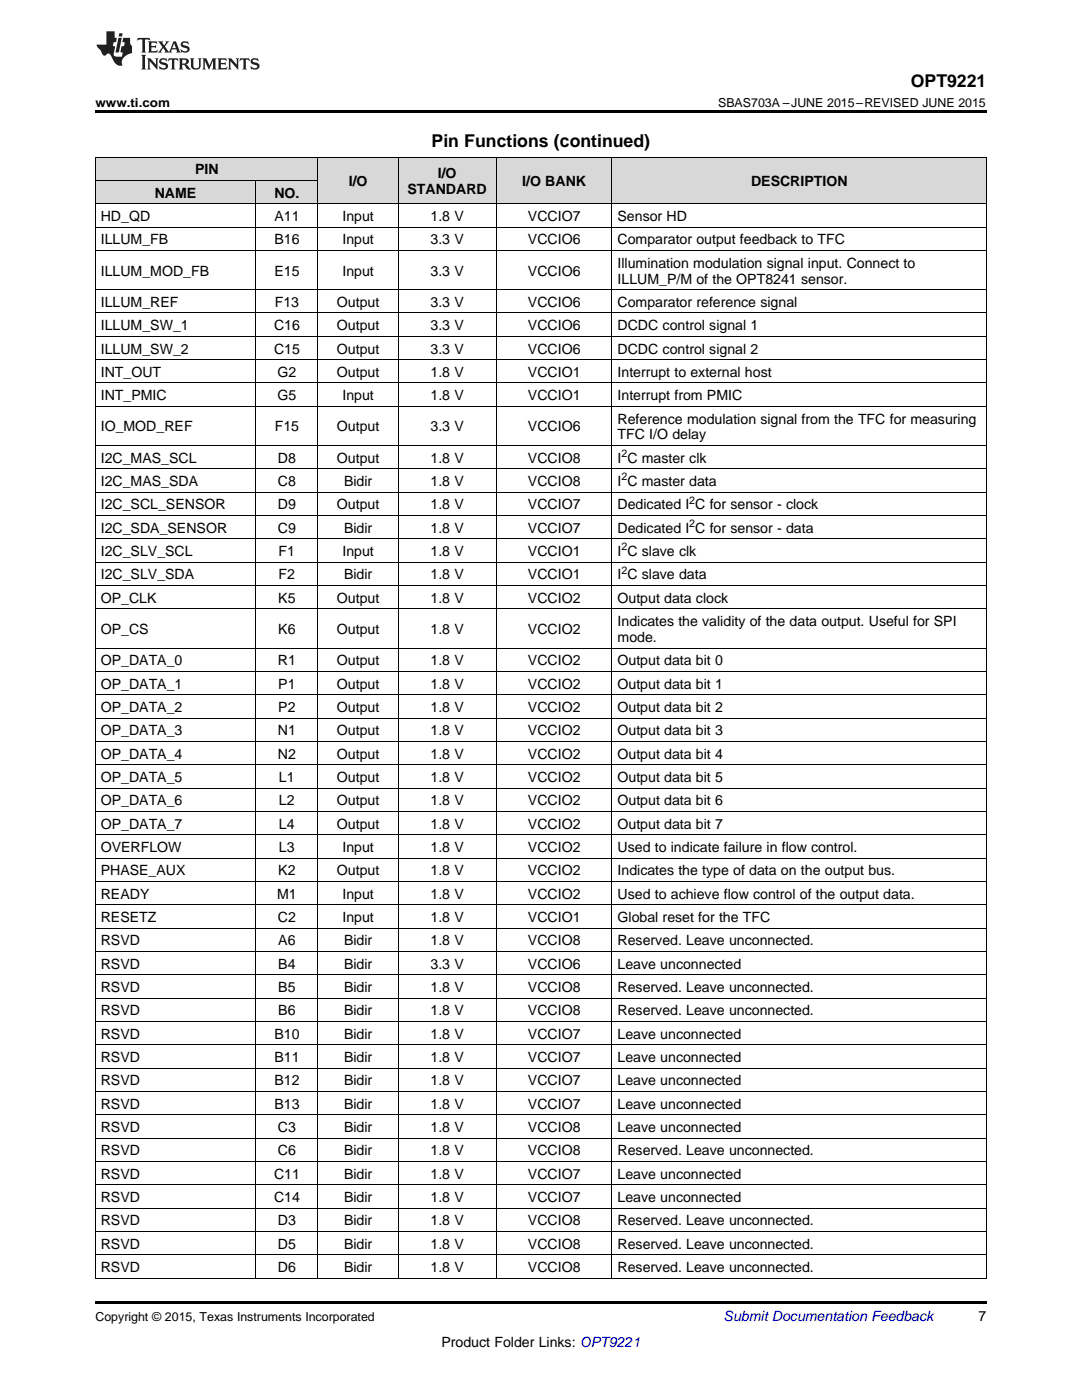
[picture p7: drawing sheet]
<svg xmlns="http://www.w3.org/2000/svg" width="216mm" height="279mm" viewBox="0 0 216 279" stroke-linecap="round" stroke-linejoin="round" font-family="sans-serif">
<defs><g id="words">
<g font-size="3.5">
<text x="181.8" y="17.3">OPT9221</text>
<text x="86.1" y="29.3">Pin Functions (continued)</text>
</g>
<g font-size="2.8">
<text x="38.9" y="34.8">PIN</text>
<text x="87.3" y="35.5">I/O</text>
<text x="30.9" y="39.4">NAME</text>
<text x="54.8" y="39.4">NO.</text>
<text x="69.6" y="37.1">I/O</text>
<text x="81.3" y="38.7">STANDARD</text>
<text x="104.2" y="37.1">I/O BANK</text>
<text x="149.9" y="37.1">DESCRIPTION</text>
<text x="20.1" y="44.1">HD_QD</text>
<text x="54.8" y="44.1">A11</text>
<text x="68.3" y="44.1">Input</text>
<text x="85.9" y="44.1">1.8 V</text>
<text x="105.3" y="44.1">VCCIO7</text>
<text x="123.2" y="44.1">Sensor HD</text>
<text x="20.1" y="48.8">ILLUM_FB</text>
<text x="54.8" y="48.8">B16</text>
<text x="68.3" y="48.8">Input</text>
<text x="85.9" y="48.8">3.3 V</text>
<text x="105.3" y="48.8">VCCIO6</text>
<text x="123.2" y="48.8">Comparator output feedback to TFC</text>
<text x="123.2" y="53.4">Illumination modulation signal input. Connect to</text>
<text x="20.1" y="55">ILLUM_MOD_FB</text>
<text x="54.8" y="55">E15</text>
<text x="68.3" y="55">Input</text>
<text x="85.9" y="55">3.3 V</text>
<text x="105.3" y="55">VCCIO6</text>
<text x="123.2" y="56.6">ILLUM_P/M of the OPT8241 sensor.</text>
<text x="20.1" y="61.2">ILLUM_REF</text>
<text x="20.1" y="65.9">ILLUM_SW_1</text>
<text x="54.7" y="65.9">C16</text>
<text x="54.8" y="61.2">F13</text>
<text x="67.2" y="61.2">Output</text>
<text x="67.2" y="65.9">Output</text>
<text x="85.9" y="61.2">3.3 V</text>
<text x="85.9" y="65.9">3.3 V</text>
<text x="105.3" y="61.2">VCCIO6</text>
<text x="105.3" y="65.9">VCCIO6</text>
<text x="123.2" y="61.2">Comparator reference signal</text>
<text x="123.2" y="65.9">DCDC control signal 1</text>
<text x="20.1" y="70.6">ILLUM_SW_2</text>
<text x="54.7" y="70.6">C15</text>
<text x="67.2" y="70.6">Output</text>
<text x="85.9" y="70.6">3.3 V</text>
<text x="105.3" y="70.6">VCCIO6</text>
<text x="123.2" y="70.6">DCDC control signal 2</text>
<text x="20.1" y="75.2">INT_OUT</text>
<text x="55.4" y="75.2">G2</text>
<text x="67.2" y="75.2">Output</text>
<text x="85.9" y="75.2">1.8 V</text>
<text x="105.3" y="75.2">VCCIO1</text>
<text x="123.2" y="75.2">Interrupt to external host</text>
<text x="20.1" y="79.9">INT_PMIC</text>
<text x="55.4" y="79.9">G5</text>
<text x="68.3" y="79.9">Input</text>
<text x="85.9" y="79.9">1.8 V</text>
<text x="105.3" y="79.9">VCCIO1</text>
<text x="123.2" y="79.9">Interrupt from PMIC</text>
<text x="20.1" y="86.1">IO_MOD_REF</text>
<text x="54.8" y="86.1">F15</text>
<text x="67.2" y="86.1">Output</text>
<text x="85.9" y="86.1">3.3 V</text>
<text x="105.3" y="86.1">VCCIO6</text>
<text x="123.2" y="84.5">Reference modulation signal from the TFC for measuring</text>
<text x="123.2" y="87.7">TFC I/O delay</text>
<text x="20.1" y="92.4">I2C_MAS_SCL</text>
<text x="55.5" y="92.4">D8</text>
<text x="67.2" y="92.4">Output</text>
<text x="85.9" y="92.4">1.8 V</text>
<text x="105.3" y="92.4">VCCIO8</text>
<text x="123.2" y="92.4">I C master clk</text>
<text x="20.1" y="97">I2C_MAS_SDA</text>
<text x="20.1" y="101.7">I2C_SCL_SENSOR</text>
<text x="55.5" y="97">C8</text>
<text x="55.5" y="101.7">D9</text>
<text x="67.2" y="101.7">Output</text>
<text x="68.7" y="97">Bidir</text>
<text x="85.9" y="97">1.8 V</text>
<text x="85.9" y="101.7">1.8 V</text>
<text x="105.3" y="97">VCCIO8</text>
<text x="105.3" y="101.7">VCCIO7</text>
<text x="123.2" y="97">I C master data</text>
<text x="123.2" y="101.7">Dedicated I C for sensor - clock</text>
<text x="20.1" y="106.3">I2C_SDA_SENSOR</text>
<text x="55.5" y="106.3">C9</text>
<text x="68.7" y="106.3">Bidir</text>
<text x="85.9" y="106.3">1.8 V</text>
<text x="105.3" y="106.3">VCCIO7</text>
<text x="123.2" y="106.3">Dedicated I C for sensor - data</text>
<text x="20.1" y="111">I2C_SLV_SCL</text>
<text x="55.6" y="111">F1</text>
<text x="68.3" y="111">Input</text>
<text x="85.9" y="111">1.8 V</text>
<text x="105.3" y="111">VCCIO1</text>
<text x="123.2" y="111">I C slave clk</text>
<text x="20.1" y="115.6">I2C_SLV_SDA</text>
<text x="55.6" y="115.6">F2</text>
<text x="68.7" y="115.6">Bidir</text>
<text x="85.9" y="115.6">1.8 V</text>
<text x="105.3" y="115.6">VCCIO1</text>
<text x="123.2" y="115.6">I C slave data</text>
<text x="20.1" y="120.3">OP_CLK</text>
<text x="55.5" y="120.3">K5</text>
<text x="67.2" y="120.3">Output</text>
<text x="85.9" y="120.3">1.8 V</text>
<text x="105.3" y="120.3">VCCIO2</text>
<text x="123.2" y="120.3">Output data clock</text>
<text x="123.2" y="125">Indicates the validity of the data output. Useful for SPI</text>
<text x="20.1" y="126.5">OP_CS</text>
<text x="55.5" y="126.5">K6</text>
<text x="67.2" y="126.5">Output</text>
<text x="85.9" y="126.5">1.8 V</text>
<text x="105.3" y="126.5">VCCIO2</text>
<text x="123.2" y="128.1">mode.</text>
<text x="20.1" y="132.8">OP_DATA_0</text>
<text x="20.1" y="137.4">OP_DATA_1</text>
<text x="55.5" y="132.8">R1</text>
<text x="55.5" y="137.4">P1</text>
<text x="67.2" y="132.8">Output</text>
<text x="67.2" y="137.4">Output</text>
<text x="85.9" y="132.8">1.8 V</text>
<text x="85.9" y="137.4">1.8 V</text>
<text x="105.3" y="132.8">VCCIO2</text>
<text x="105.3" y="137.4">VCCIO2</text>
<text x="123.2" y="132.8">Output data bit 0</text>
<text x="123.2" y="137.4">Output data bit 1</text>
<text x="20.1" y="142.1">OP_DATA_2</text>
<text x="55.5" y="142.1">P2</text>
<text x="67.2" y="142.1">Output</text>
<text x="85.9" y="142.1">1.8 V</text>
<text x="105.3" y="142.1">VCCIO2</text>
<text x="123.2" y="142.1">Output data bit 2</text>
<text x="20.1" y="146.8">OP_DATA_3</text>
<text x="55.5" y="146.8">N1</text>
<text x="67.2" y="146.8">Output</text>
<text x="85.9" y="146.8">1.8 V</text>
<text x="105.3" y="146.8">VCCIO2</text>
<text x="123.2" y="146.8">Output data bit 3</text>
<text x="20.1" y="151.4">OP_DATA_4</text>
<text x="55.5" y="151.4">N2</text>
<text x="67.2" y="151.4">Output</text>
<text x="85.9" y="151.4">1.8 V</text>
<text x="105.3" y="151.4">VCCIO2</text>
<text x="123.2" y="151.4">Output data bit 4</text>
<text x="20.1" y="156.1">OP_DATA_5</text>
<text x="20.1" y="160.7">OP_DATA_6</text>
<text x="55.7" y="156.1">L1</text>
<text x="55.7" y="160.7">L2</text>
<text x="67.2" y="156.1">Output</text>
<text x="67.2" y="160.7">Output</text>
<text x="85.9" y="156.1">1.8 V</text>
<text x="85.9" y="160.7">1.8 V</text>
<text x="105.3" y="156.1">VCCIO2</text>
<text x="105.3" y="160.7">VCCIO2</text>
<text x="123.2" y="156.1">Output data bit 5</text>
<text x="123.2" y="160.7">Output data bit 6</text>
<text x="20.1" y="165.4">OP_DATA_7</text>
<text x="55.7" y="165.4">L4</text>
<text x="67.2" y="165.4">Output</text>
<text x="85.9" y="165.4">1.8 V</text>
<text x="105.3" y="165.4">VCCIO2</text>
<text x="123.2" y="165.4">Output data bit 7</text>
<text x="20.1" y="170">OVERFLOW</text>
<text x="55.7" y="170">L3</text>
<text x="68.3" y="170">Input</text>
<text x="85.9" y="170">1.8 V</text>
<text x="105.3" y="170">VCCIO2</text>
<text x="123.2" y="170">Used to indicate failure in flow control.</text>
<text x="20.1" y="174.7">PHASE_AUX</text>
<text x="20.1" y="179.4">READY</text>
<text x="55.3" y="179.4">M1</text>
<text x="55.5" y="174.7">K2</text>
<text x="67.2" y="174.7">Output</text>
<text x="68.3" y="179.4">Input</text>
<text x="85.9" y="174.7">1.8 V</text>
<text x="85.9" y="179.4">1.8 V</text>
<text x="105.3" y="174.7">VCCIO2</text>
<text x="105.3" y="179.4">VCCIO2</text>
<text x="123.2" y="174.7">Indicates the type of data on the output bus.</text>
<text x="123.2" y="179.4">Used to achieve flow control of the output data.</text>
<text x="20.1" y="184">RESETZ</text>
<text x="55.5" y="184">C2</text>
<text x="68.3" y="184">Input</text>
<text x="85.9" y="184">1.8 V</text>
<text x="105.3" y="184">VCCIO1</text>
<text x="123.2" y="184">Global reset for the TFC</text>
<text x="20.1" y="188.7">RSVD</text>
<text x="55.5" y="188.7">A6</text>
<text x="68.7" y="188.7">Bidir</text>
<text x="85.9" y="188.7">1.8 V</text>
<text x="105.3" y="188.7">VCCIO8</text>
<text x="123.2" y="188.7">Reserved. Leave unconnected.</text>
<text x="20.1" y="193.3">RSVD</text>
<text x="20.1" y="198">RSVD</text>
<text x="55.5" y="193.3">B4</text>
<text x="55.5" y="198">B5</text>
<text x="68.7" y="193.3">Bidir</text>
<text x="68.7" y="198">Bidir</text>
<text x="85.9" y="193.3">3.3 V</text>
<text x="85.9" y="198">1.8 V</text>
<text x="105.3" y="193.3">VCCIO6</text>
<text x="105.3" y="198">VCCIO8</text>
<text x="123.2" y="193.3">Leave unconnected</text>
<text x="123.2" y="198">Reserved. Leave unconnected.</text>
<text x="20.1" y="202.6">RSVD</text>
<text x="55.5" y="202.6">B6</text>
<text x="68.7" y="202.6">Bidir</text>
<text x="85.9" y="202.6">1.8 V</text>
<text x="105.3" y="202.6">VCCIO8</text>
<text x="123.2" y="202.6">Reserved. Leave unconnected.</text>
<text x="20.1" y="207.3">RSVD</text>
<text x="54.8" y="207.3">B10</text>
<text x="68.7" y="207.3">Bidir</text>
<text x="85.9" y="207.3">1.8 V</text>
<text x="105.3" y="207.3">VCCIO7</text>
<text x="123.2" y="207.3">Leave unconnected</text>
<text x="20.1" y="211.9">RSVD</text>
<text x="54.8" y="211.9">B11</text>
<text x="68.7" y="211.9">Bidir</text>
<text x="85.9" y="211.9">1.8 V</text>
<text x="105.3" y="211.9">VCCIO7</text>
<text x="123.2" y="211.9">Leave unconnected</text>
<text x="20.1" y="216.6">RSVD</text>
<text x="20.1" y="221.3">RSVD</text>
<text x="54.8" y="216.6">B12</text>
<text x="54.8" y="221.3">B13</text>
<text x="68.7" y="216.6">Bidir</text>
<text x="68.7" y="221.3">Bidir</text>
<text x="85.9" y="216.6">1.8 V</text>
<text x="85.9" y="221.3">1.8 V</text>
<text x="105.3" y="216.6">VCCIO7</text>
<text x="105.3" y="221.3">VCCIO7</text>
<text x="123.2" y="216.6">Leave unconnected</text>
<text x="123.2" y="221.3">Leave unconnected</text>
<text x="20.1" y="225.9">RSVD</text>
<text x="55.5" y="225.9">C3</text>
<text x="68.7" y="225.9">Bidir</text>
<text x="85.9" y="225.9">1.8 V</text>
<text x="105.3" y="225.9">VCCIO8</text>
<text x="123.2" y="225.9">Leave unconnected</text>
<text x="20.1" y="230.6">RSVD</text>
<text x="55.5" y="230.6">C6</text>
<text x="68.7" y="230.6">Bidir</text>
<text x="85.9" y="230.6">1.8 V</text>
<text x="105.3" y="230.6">VCCIO8</text>
<text x="123.2" y="230.6">Reserved. Leave unconnected.</text>
<text x="20.1" y="235.2">RSVD</text>
<text x="20.1" y="239.9">RSVD</text>
<text x="54.7" y="235.2">C11</text>
<text x="54.7" y="239.9">C14</text>
<text x="68.7" y="235.2">Bidir</text>
<text x="68.7" y="239.9">Bidir</text>
<text x="85.9" y="235.2">1.8 V</text>
<text x="85.9" y="239.9">1.8 V</text>
<text x="105.3" y="235.2">VCCIO7</text>
<text x="105.3" y="239.9">VCCIO7</text>
<text x="123.2" y="235.2">Leave unconnected</text>
<text x="123.2" y="239.9">Leave unconnected</text>
<text x="20.1" y="244.5">RSVD</text>
<text x="55.5" y="244.5">D3</text>
<text x="68.7" y="244.5">Bidir</text>
<text x="85.9" y="244.5">1.8 V</text>
<text x="105.3" y="244.5">VCCIO8</text>
<text x="123.2" y="244.5">Reserved. Leave unconnected.</text>
<text x="20.1" y="249.2">RSVD</text>
<text x="55.5" y="249.2">D5</text>
<text x="68.7" y="249.2">Bidir</text>
<text x="85.9" y="249.2">1.8 V</text>
<text x="105.3" y="249.2">VCCIO8</text>
<text x="123.2" y="249.2">Reserved. Leave unconnected.</text>
<text x="20.1" y="253.9">RSVD</text>
<text x="55.5" y="253.9">D6</text>
<text x="68.7" y="253.9">Bidir</text>
<text x="85.9" y="253.9">1.8 V</text>
<text x="105.3" y="253.9">VCCIO8</text>
<text x="123.2" y="253.9">Reserved. Leave unconnected.</text>
<text x="195.3" y="263.6">7</text>
<text x="88.1" y="268.9">Product Folder Links: OPT9221</text>
</g>
<text font-size="2.8" fill="#0000c8" x="144.4" y="263.6">Submit Documentation Feedback</text>
<g font-size="2.5">
<text x="19" y="21.4">www.ti.com</text>
<text x="143.3" y="21.4">SBAS703A –JUNE 2015–REVISED JUNE 2015</text>
<text x="19" y="263.6">Copyright © 2015, Texas Instruments Incorporated</text>
</g>
<g font-size="2.1">
<text x="124" y="91.2">2</text>
<text x="124" y="95.9">2</text>
<text x="137.5" y="100.5">2</text>
<text x="137.5" y="105.2">2</text>
<text x="124" y="109.9">2</text>
<text x="124" y="114.5">2</text>
</g>
</g></defs>
<g fill="#d8d8d8">
<path d="M19 36.1h32v4.6h-32z"/>
<path d="M51 36.1h12.5v4.6h-12.5z"/>
<path d="M63.5 31.4h16v9.3h-16z"/>
<path d="M79.5 31.4h19.6v9.3h-19.6z"/>
<path d="M99.1 31.4h23.1v9.3h-23.1z"/>
<path d="M122.2 31.4h74.6v9.3h-74.6z"/>
<path d="M19 31.4h32v4.7h-32z"/>
<path d="M51 31.4h12.5v4.7h-12.5z"/>
</g>
<path d="M19 22h177.8v.5h-177.8zM19 259.7h177.8v.5h-177.8z" fill="#000"/>
<g fill="none" stroke="#000" stroke-width=".2">
<path d="M19 36h44.5M19 31.3h177.8M19.1 31.4v223.7M51 36.1v219M63.4 31.4v223.7M79.4 31.4v223.7M99 31.4v223.7M122.1 31.4v223.7M196.8 31.4v223.7M19 57.8h177.8M19 50h177.8M19 45.3h177.8"/>
<path d="M19 40.7h177.8M19 76.4h177.8M19 71.8h177.8M19 67.1h177.8M19 62.5h177.8M19 98.2h177.8M19 93.6h177.8M19 88.9h177.8M19 81.1h177.8M19 116.9h177.8M19 112.2h177.8M19 107.5h177.8"/>
<path d="M19 102.9h177.8M19 138.7h177.8M19 134h177.8M19 129.3h177.8M19 121.5h177.8M19 157.3h177.8M19 152.6h177.8M19 148h177.8M19 143.3h177.8M19 175.9h177.8M19 171.3h177.8M19 166.6h177.8"/>
<path d="M19 161.9h177.8M19 199.2h177.8M19 194.5h177.8M19 189.9h177.8M19 185.2h177.8M19 180.6h177.8M19 217.8h177.8M19 213.2h177.8M19 208.5h177.8M19 203.9h177.8M19 236.4h177.8M19 231.8h177.8"/>
<path d="M19 227.1h177.8M19 222.5h177.8M19 255.1h177.8M19 250.4h177.8M19 245.8h177.8M19 241.1h177.8"/>
</g>
<g fill="#231f20">
<path d="M27.5 7.6l-.1 .5 .4-.2h.6v.1v2.1l-.2 .4h1l-.3-.4v-2.1l.1-.1h.5l.5 .2-.2-.5zM29.5 8.3l.2 .3v1.5l-.2 .4h1.8l.2-.6a1.04 1.04 0 0 1-1.3 .2v-.7h.6l.3 .2v-.6l-.3 .2h-.6v-.6l.8-.1 .4 .3-.2-.5zM31.5 8.3l.9 1.1-.9 1.1h.8l-.2-.2 .5-.7 .4 .7-.2 .2h1.5l-.1-.2 .1-.4h.9l.1 .4-.2 .2h1l-.3-.3-.7-1.9h-.5l-.9 2-.8-1 .9-1h-.8l.1 .3-.3 .5-.4-.6 .2-.2zM34.7 8.6l.4 1h-.7zM36.3 8.4a.63 .63 0 0 0-.2 .7 .63 .63 0 0 0 .6 .4l.6 .2 .1 .2a.75 .75 0 0 1-.7 .4 .75 .75 0 0 1-.6-.5l.1 .7 .1-.1a1.11 1.11 0 0 0 1.5-.6 1.13 1.13 0 0 0-1.2-.8l-.1-.4a1.04 1.04 0 0 1 1.2 .2l-.2-.5-.1 .1-.5-.2zM28.2 10.9l.2 .4v2.2l-.2 .4h1l-.3-.4v-2.2l.3-.4zM29.3 11.6l.3 .4v1.5l-.3 .4h.8l-.2-.4v-1.3l1.5 1.7v-1.9l.2-.4h-.7l.2 .4v.9l-1.1-1.3zM32 11.8a.62 .62 0 0 0-.2 .7 .62 .62 0 0 0 .6 .4l.6 .1 .1 .3a.76 .76 0 0 1-.7 .3 .76 .76 0 0 1-.6-.4l.1 .7 .1-.1a1.11 1.11 0 0 0 1.5-.6 1.13 1.13 0 0 0-1.2-.8l-.1-.4a1.04 1.04 0 0 1 1.2 .2l-.2-.6-.1 .1-.5-.1zM33.7 11.6l-.2 .6a.61 .61 0 0 1 .8-.3v1.6l-.2 .4h.9l-.2-.4v-1.6a.63 .63 0 0 1 .8 .3l-.2-.6zM35.6 11.6l.3 .4v1.5l-.3 .4h1l-.2-.2v-.8l.5 .2a.76 .76 0 0 0 1.2 .7l-1-1a.58 .58 0 0 0 .6-.5 .58 .58 0 0 0-.5-.6zM36.4 11.9h.1a.45 .45 0 0 1 .5 .1 .45 .45 0 0 1 .1 .5l-.7 .2zM37.9 11.6l.2 .2a2.17 2.17 0 0 0 .3 1.9 .99 .99 0 0 0 1.6-.6v-1.1l.2-.4h-.7l.2 .2a1.92 1.92 0 0 1-.2 1.8 .6 .6 0 0 1-.9-.5v-1.1l.2-.4zM40.4 11.6l.2 .4v1.5l-.2 .4h.7l-.2-.4v-1.4l.8 1.8 .8-1.8v1.4l-.2 .4h.9l-.2-.4v-1.5l.2-.4h-.8l-.6 1.5-.6-1.5zM43.4 11.6l.2 .4v1.5l-.2 .4h1.8l.2-.6a1.04 1.04 0 0 1-1.3 .1v-.6h.5l.4 .2v-.6l-.4 .2h-.5v-.7h.8l.3 .3-.1-.6zM45.5 11.6l.2 .4v1.5l-.2 .4h.7l-.2-.4v-1.3l1.5 1.7v-1.9l.2-.4h-.7l.2 .4v.9l-1.1-1.3zM47.9 11.6l-.1 .6a.61 .61 0 0 1 .8-.3v1.6l-.3 .4h1l-.3-.4 .1-1.6a.63 .63 0 0 1 .7 .3l-.1-.6zM50.2 11.8a.62 .62 0 0 0-.2 .7 .62 .62 0 0 0 .6 .4l.6 .1 .2 .3a.76 .76 0 0 1-.8 .3 .76 .76 0 0 1-.6-.4l.1 .7 .2-.1a1.11 1.11 0 0 0 1.5-.6 1.13 1.13 0 0 0-1.3-.8l-.1-.4a1.04 1.04 0 0 1 1.2 .2l-.1-.6-.2 .1-.5-.1z"/>
<path d="M21.2 6.3v2.6h-1.9l.1 .4 .7 .9a.91 .91 0 0 0 1 .8 .56 .56 0 0 1 .5-.3 .56 .56 0 0 1 .5 .3l.4 .8a1.53 1.53 0 0 0 1.9 1.2 1.54 1.54 0 0 1 1-2.1l.9-.3v-1.4a1.52 1.52 0 0 1-.3-1.6h-1.4l-.2 .8h.5l-.2 .8h-.4l-.2 1v.2l.4 .1-.2 .8a1.93 1.93 0 0 1-1.6-.3l.3-1.8h-.5l.2-.8h.4l.2-.8h-.4v-1.3zM23.6 7.6l-.6 2.9h.7l.6-2.9zM23.8 6.6l-.1 .7h.6l.2-.7z"/>
</g>
<use href="#words"/>
</svg>
